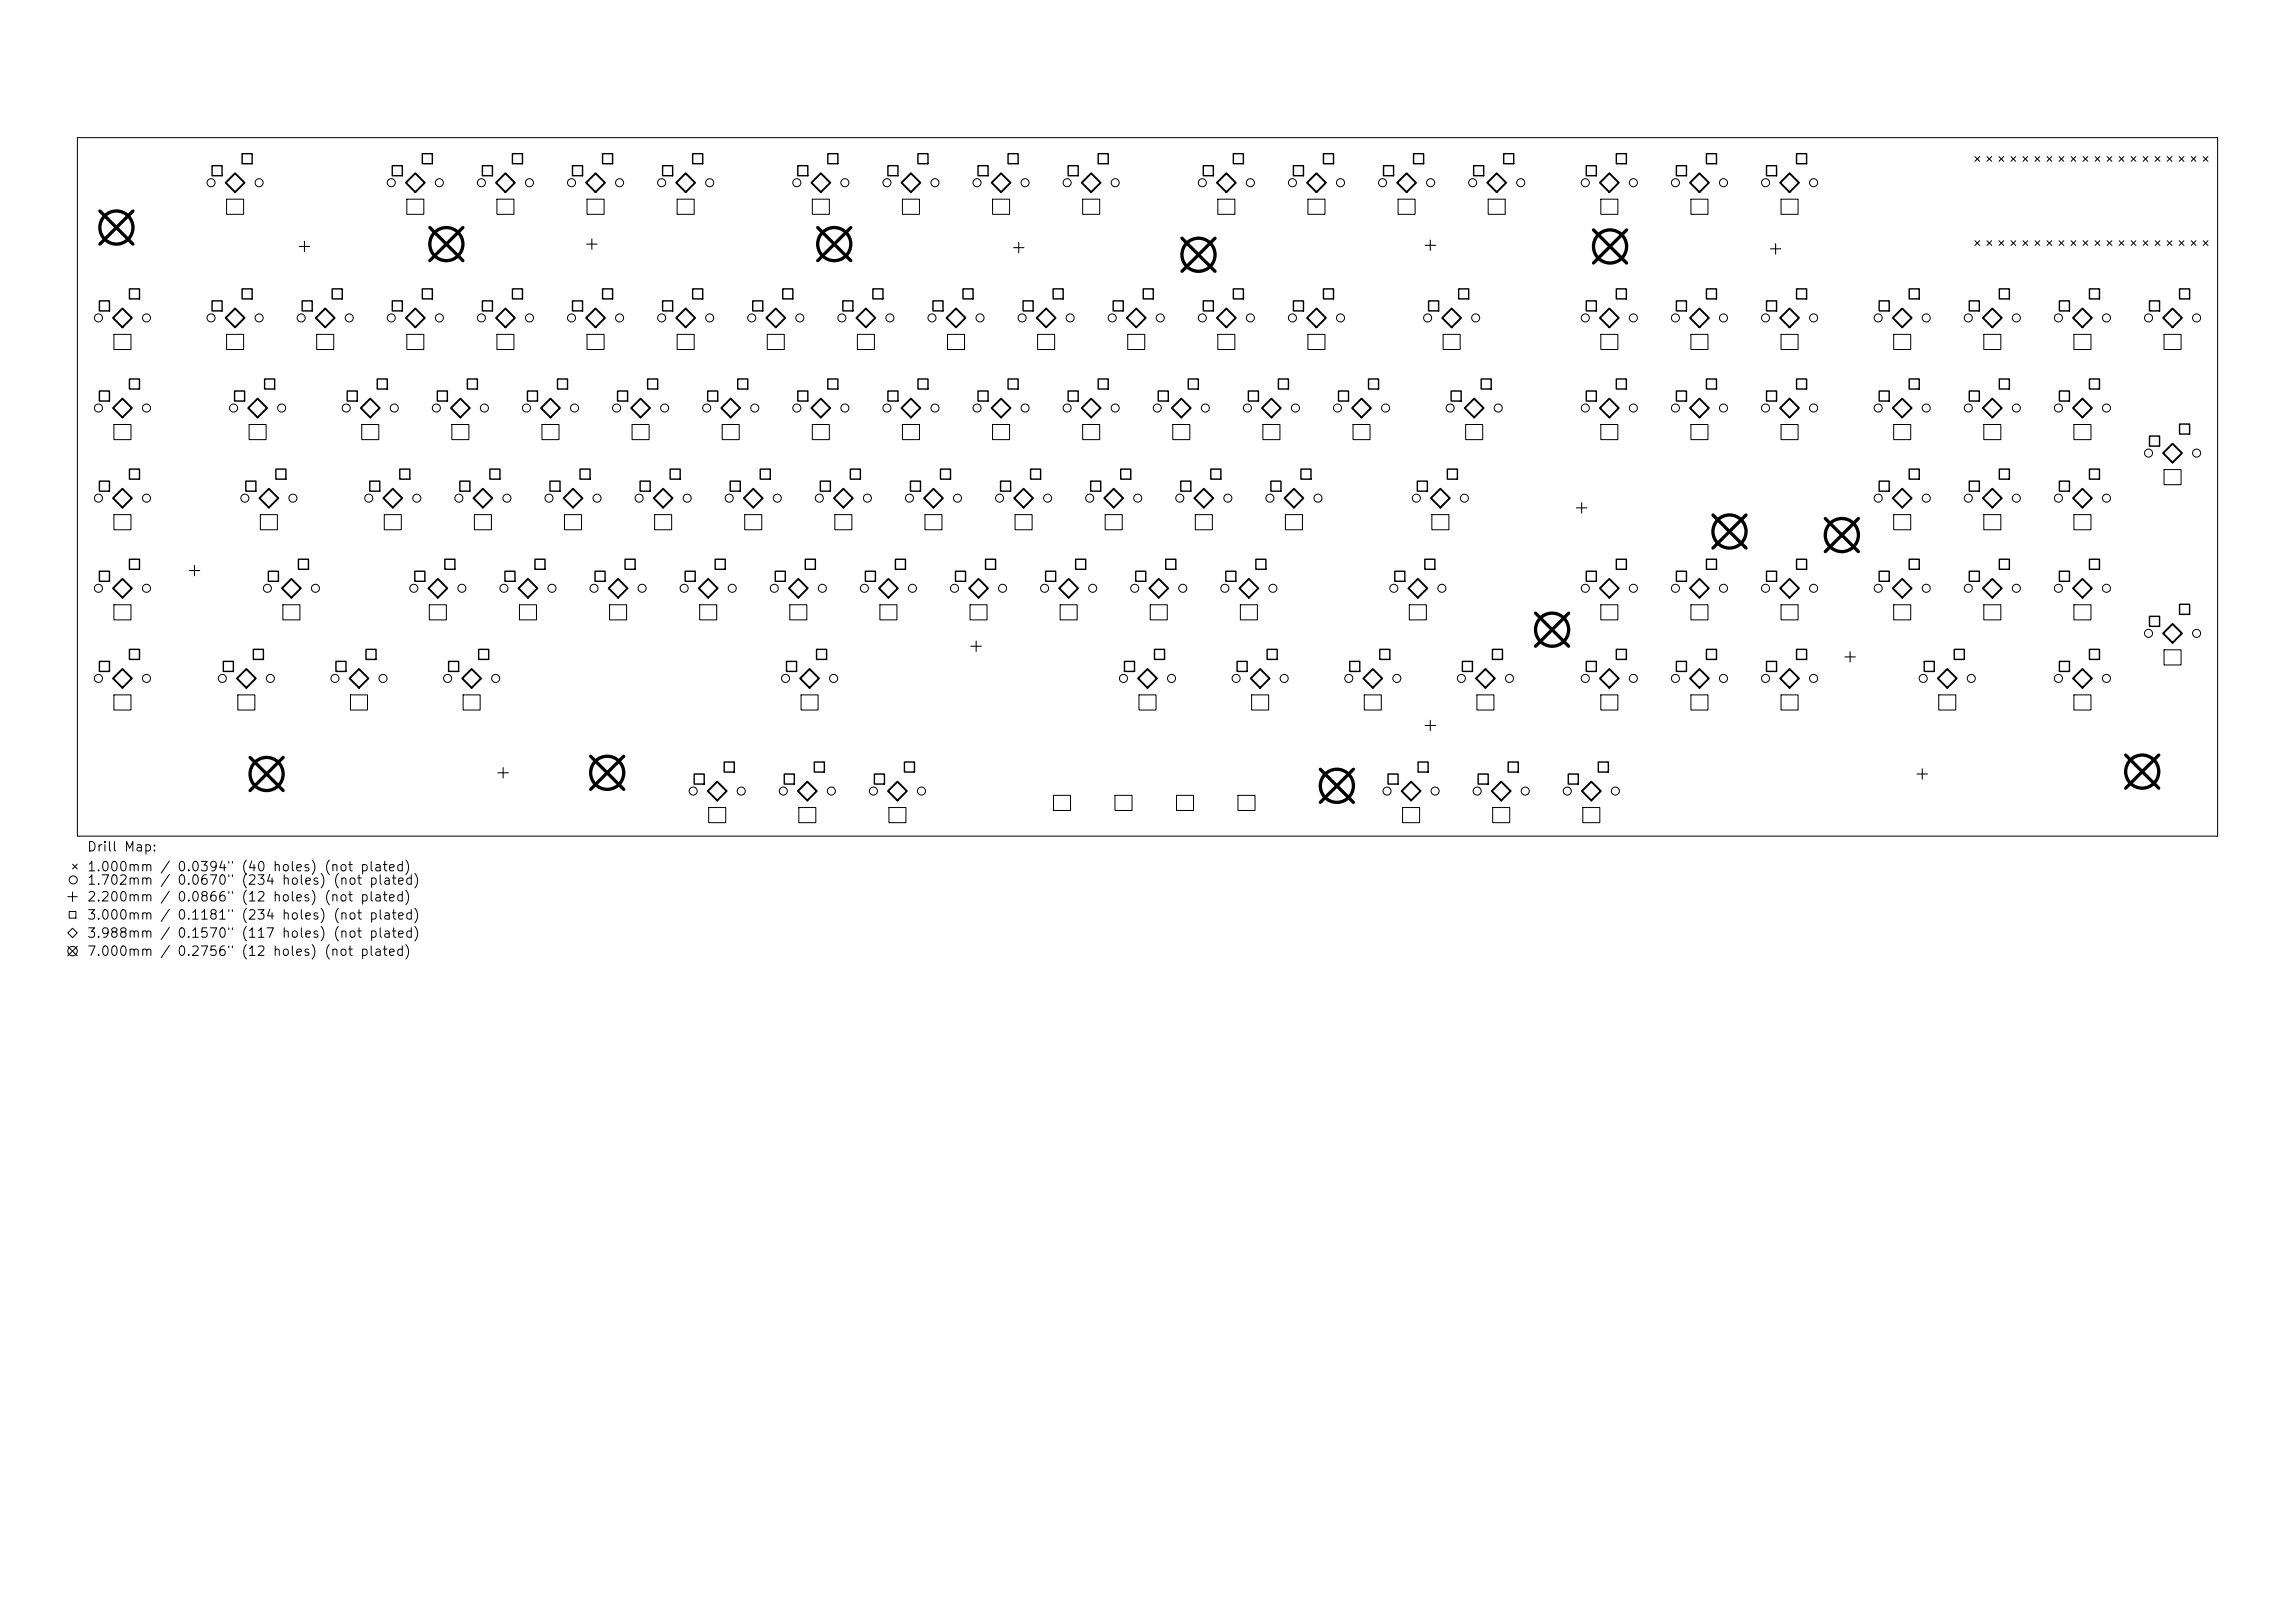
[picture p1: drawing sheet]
<svg xmlns="http://www.w3.org/2000/svg" width="297mm" height="210mm" viewBox="0 0 297 210" stroke-linecap="round" stroke-linejoin="round" font-family="sans-serif">
<defs><g id="words">
<g font-size="1.2">
<text x="11.2" y="110.5">Drill Map:</text>
<text x="11.2" y="113.1">1.000mm / 0.0394&quot; (40 holes) (not plated)</text>
<text x="11.2" y="114.8">1.702mm / 0.0670&quot; (234 holes) (not plated)</text>
<text x="11.2" y="117">2.200mm / 0.0866&quot; (12 holes) (not plated)</text>
<text x="11.2" y="119.3">3.000mm / 0.1181&quot; (234 holes) (not plated)</text>
<text x="11.2" y="121.6">3.988mm / 0.1570&quot; (117 holes) (not plated)</text>
<text x="11.2" y="124">7.000mm / 0.2756&quot; (12 holes) (not plated)</text>
</g>
</g></defs>
<g fill="none" stroke="#000" stroke-width=".13">
<path d="M10 17.8h277v90.4h-277zM29.3 25.8h2.2v1.9h-2.2zM38.7 31.9h1.4M39.4 31.2v1.4M52.6 25.8h2.2v1.9h-2.2zM64.3 25.8h2.2v1.9h-2.2zM75.9 31.6h1.4M76 25.8h2.2v1.9h-2.2zM76.6 30.9v1.4M87.6 25.8h2.2v1.9h-2.2zM105.1 25.8h2.2v1.9h-2.2zM116.8 25.8h2.2v1.9h-2.2z"/>
<path d="M128.4 25.8h2.3v1.9h-2.3zM131.2 32h1.3M131.8 31.4v1.3M140.1 25.8h2.2v1.9h-2.2zM157.6 25.8h2.2v1.9h-2.2zM169.3 25.8h2.2v1.9h-2.2zM180.9 25.8h2.2v1.9h-2.2zM184.4 31.7h1.4M185.1 31.1v1.3M192.6 25.8h2.2v1.9h-2.2zM207.2 25.8h2.2v1.9h-2.2zM218.8 25.8h2.2v1.9h-2.2z"/>
<path d="M229.1 32.2h1.4M229.8 31.5v1.4M230.5 25.8h2.2v1.9h-2.2zM255.6 20.3l.6 .6M255.6 31.1l.6 .7M256.2 20.3l-.6 .6M256.2 31.1l-.6 .7M257.1 20.3l.6 .6M257.1 31.1l.6 .7M257.7 20.3l-.6 .6M257.7 31.1l-.6 .7M258.7 20.3l.6 .6"/>
<path d="M258.7 31.1l.6 .7M259.3 20.3l-.6 .6M259.3 31.1l-.6 .7M260.2 20.3l.7 .6M260.2 31.1l.7 .7M260.9 20.3l-.7 .6M260.9 31.1l-.7 .7M261.8 20.3l.6 .6M261.8 31.1l.6 .7M262.4 20.3l-.6 .6M262.4 31.1l-.6 .7M263.4 20.3l.6 .6"/>
<path d="M263.4 31.1l.6 .7M264 20.3l-.6 .6M264 31.1l-.6 .7M264.9 20.3l.6 .6M264.9 31.1l.6 .7M265.5 20.3l-.6 .6M265.5 31.1l-.6 .7M266.5 20.3l.6 .6M266.5 31.1l.6 .7M267.1 20.3l-.6 .6M267.1 31.1l-.6 .7M268 20.3l.6 .6"/>
<path d="M268 31.1l.6 .7M268.6 20.3l-.6 .6M268.6 31.1l-.6 .7M269.6 20.3l.6 .6M269.6 31.1l.6 .7M270.2 20.3l-.6 .6M270.2 31.1l-.6 .7M271.1 20.3l.6 .6M271.1 31.1l.6 .7M271.7 20.3l-.6 .6M271.7 31.1l-.6 .7M272.7 31.1l.6 .7"/>
<path d="M272.7 20.3l.6 .6M273.3 20.3l-.6 .6M273.3 31.1l-.6 .7M274.2 31.1l.7 .7M274.2 20.3l.7 .6M274.9 20.3l-.7 .6M274.9 31.1l-.7 .7M275.8 31.1l.6 .7M275.8 20.3l.6 .6M276.4 20.3l-.6 .6M276.4 31.1l-.6 .7M277.4 31.1l.6 .7"/>
<path d="M277.4 20.3l.6 .6M278 20.3l-.6 .6M278 31.1l-.6 .7M278.9 31.1l.6 .7M278.9 20.3l.6 .6M279.5 20.3l-.6 .6M279.5 31.1l-.6 .7M280.5 20.3l.6 .6M280.5 31.1l.6 .7M281.1 20.3l-.6 .6M281.1 31.1l-.6 .7M282 20.3l.6 .6"/>
<path d="M282 31.1l.6 .7M282.6 20.3l-.6 .6M282.6 31.1l-.6 .7M283.6 20.3l.6 .6M283.6 31.1l.6 .7M284.2 20.3l-.6 .6M284.2 31.1l-.6 .7M285.1 20.3l.6 .6M285.1 31.1l.6 .7M285.7 20.3l-.6 .6M285.7 31.1l-.6 .7M14.7 43.3h2.2v1.9h-2.2z"/>
<path d="M14.7 54.9h2.2v2h-2.2zM29.3 43.3h2.2v1.9h-2.2zM32.2 54.9h2.2v2h-2.2zM41 43.3h2.2v1.9h-2.2zM46.8 54.9h2.2v2h-2.2zM52.6 43.3h2.2v1.9h-2.2zM58.5 54.9h2.2v2h-2.2zM64.3 43.3h2.2v1.9h-2.2zM70.1 54.9h2.2v2h-2.2zM76 43.3h2.2v1.9h-2.2zM81.8 54.9h2.2v2h-2.2zM87.6 43.3h2.2v1.9h-2.2z"/>
<path d="M93.5 54.9h2.2v2h-2.2zM99.3 43.3h2.2v1.9h-2.2zM105.1 54.9h2.2v2h-2.2zM111 43.3h2.2v1.9h-2.2zM116.8 54.9h2.2v2h-2.2zM122.6 43.3h2.2v1.9h-2.2zM128.4 54.9h2.3v2h-2.3zM134.3 43.3h2.2v1.9h-2.2zM140.1 54.9h2.2v2h-2.2zM145.9 43.3h2.2v1.9h-2.2zM151.8 54.9h2.2v2h-2.2zM157.6 43.3h2.2v1.9h-2.2z"/>
<path d="M163.4 54.9h2.2v2h-2.2zM169.3 43.3h2.2v1.9h-2.2zM175.1 54.9h2.2v2h-2.2zM186.8 43.3h2.2v1.9h-2.2zM189.7 54.9h2.2v2h-2.2zM207.2 43.3h2.2v1.9h-2.2zM207.2 54.9h2.2v2h-2.2zM218.8 54.9h2.2v2h-2.2zM218.8 43.3h2.2v1.9h-2.2zM230.5 54.9h2.2v2h-2.2zM230.5 43.3h2.2v1.9h-2.2zM245.1 54.9h2.2v2h-2.2z"/>
<path d="M245.1 43.3h2.2v1.9h-2.2zM256.7 54.9h2.2v2h-2.2zM256.7 43.3h2.2v1.9h-2.2zM268.4 54.9h2.2v2h-2.2zM268.4 43.3h2.2v1.9h-2.2zM280.1 43.3h2.2v1.9h-2.2zM14.7 78.3h2.2v1.9h-2.2zM14.7 66.6h2.2v1.9h-2.2zM24.5 73.8h1.3M25.2 73.2v1.3M33.7 66.6h2.2v1.9h-2.2zM36.6 78.3h2.2v1.9h-2.2z"/>
<path d="M49.7 66.6h2.2v1.9h-2.2zM55.6 78.3h2.2v1.9h-2.2zM61.4 66.6h2.2v1.9h-2.2zM67.2 78.3h2.2v1.9h-2.2zM73.1 66.6h2.2v1.9h-2.2zM78.9 78.3h2.2v1.9h-2.2zM84.7 66.6h2.2v1.9h-2.2zM90.5 78.3h2.3v1.9h-2.3zM96.4 66.6h2.2v1.9h-2.2zM102.2 78.3h2.2v1.9h-2.2zM108 66.6h2.2v1.9h-2.2zM113.9 78.3h2.2v1.9h-2.2z"/>
<path d="M119.7 66.6h2.2v1.9h-2.2zM125.5 78.3h2.2v1.9h-2.2zM131.4 66.6h2.2v1.9h-2.2zM137.2 78.3h2.2v1.9h-2.2zM143 66.6h2.2v1.9h-2.2zM148.9 78.3h2.2v1.9h-2.2zM154.7 66.6h2.2v1.9h-2.2zM160.5 78.3h2.2v1.9h-2.2zM166.3 66.6h2.3v1.9h-2.3zM182.4 78.3h2.2v1.9h-2.2zM185.3 66.6h2.2v1.9h-2.2zM204 65.7h1.4"/>
<path d="M204.7 65v1.4M207.2 78.3h2.2v1.9h-2.2zM218.8 78.3h2.2v1.9h-2.2zM230.5 78.3h2.2v1.9h-2.2zM245.1 78.3h2.2v1.9h-2.2zM245.1 66.6h2.2v1.9h-2.2zM256.7 66.6h2.2v1.9h-2.2zM256.7 78.3h2.2v1.9h-2.2zM268.4 66.6h2.2v1.9h-2.2zM268.4 78.3h2.2v1.9h-2.2zM280.1 60.8h2.2v1.9h-2.2zM14.7 89.9h2.2v2h-2.2z"/>
<path d="M30.8 89.9h2.2v2h-2.2zM45.4 89.9h2.2v2h-2.2zM59.9 89.9h2.2v2h-2.2zM64.4 100h1.4M65.1 99.3v1.4M103.7 89.9h2.2v2h-2.2zM125.7 83.6h1.3M126.3 82.9v1.4M147.4 89.9h2.2v2h-2.2zM162 89.9h2.2v2h-2.2zM176.6 89.9h2.2v2h-2.2zM184.4 93.9h1.4"/>
<path d="M185.1 93.2v1.3M191.1 89.9h2.2v2h-2.2zM207.2 89.9h2.2v2h-2.2zM218.8 89.9h2.2v2h-2.2zM230.5 89.9h2.2v2h-2.2zM238.8 85h1.3M239.4 84.3v1.4M248.8 99.5v1.3M250.9 89.9h2.2v2h-2.2zM268.4 89.9h2.2v2h-2.2zM280.1 84.1h2.2v1.9h-2.2zM8.8 116h1.2"/>
<path d="M9 117.9h.8v.9h-.8zM9.4 111.8l.6 .6M9.4 115.4v1.2M10 111.8l-.6 .6M91.7 104.5h2.2v2h-2.2zM103.4 104.5h2.2v2h-2.2zM115 104.5h2.2v2h-2.2zM136.3 102.9h2.2v2h-2.2zM144.3 102.9h2.2v2h-2.2zM152.3 102.9h2.2v2h-2.2zM160.2 102.9h2.2v2h-2.2zM181.5 104.5h2.2v2h-2.2z"/>
<path d="M193.2 104.5h2.2v2h-2.2zM204.8 104.5h2.2v2h-2.2zM248.1 100.1h1.3M8.8 120.7l.6-.6 .6 .6-.6 .6zM8.8 122.5l1.2 1.2M10 122.5l-1.2 1.2"/>
<circle cx="27.3" cy="23.6" r=".52"/>
<circle cx="33.5" cy="23.6" r=".52"/>
<circle cx="50.6" cy="23.6" r=".52"/>
<circle cx="56.9" cy="23.6" r=".52"/>
<circle cx="62.3" cy="23.6" r=".52"/>
<circle cx="68.5" cy="23.6" r=".52"/>
<circle cx="74" cy="23.6" r=".52"/>
<circle cx="80.2" cy="23.6" r=".52"/>
<circle cx="85.6" cy="23.6" r=".52"/>
<circle cx="91.8" cy="23.6" r=".52"/>
<circle cx="103.1" cy="23.6" r=".52"/>
<circle cx="109.3" cy="23.6" r=".52"/>
<circle cx="114.8" cy="23.6" r=".52"/>
<circle cx="121" cy="23.6" r=".52"/>
<circle cx="126.4" cy="23.6" r=".52"/>
<circle cx="132.7" cy="23.6" r=".52"/>
<circle cx="138.1" cy="23.6" r=".52"/>
<circle cx="144.3" cy="23.6" r=".52"/>
<circle cx="155.6" cy="23.6" r=".52"/>
<circle cx="161.8" cy="23.6" r=".52"/>
<circle cx="167.3" cy="23.6" r=".52"/>
<circle cx="173.5" cy="23.6" r=".52"/>
<circle cx="178.9" cy="23.6" r=".52"/>
<circle cx="185.1" cy="23.6" r=".52"/>
<circle cx="190.6" cy="23.6" r=".52"/>
<circle cx="196.8" cy="23.6" r=".52"/>
<circle cx="205.2" cy="23.6" r=".52"/>
<circle cx="211.4" cy="23.6" r=".52"/>
<circle cx="216.8" cy="23.6" r=".52"/>
<circle cx="223" cy="23.6" r=".52"/>
<circle cx="228.5" cy="23.6" r=".52"/>
<circle cx="234.7" cy="23.6" r=".52"/>
<circle cx="12.7" cy="41.1" r=".52"/>
<circle cx="12.7" cy="52.8" r=".52"/>
<circle cx="19" cy="41.1" r=".52"/>
<circle cx="19" cy="52.8" r=".52"/>
<circle cx="27.3" cy="41.1" r=".52"/>
<circle cx="30.2" cy="52.8" r=".52"/>
<circle cx="33.5" cy="41.1" r=".52"/>
<circle cx="36.4" cy="52.8" r=".52"/>
<circle cx="39" cy="41.1" r=".52"/>
<circle cx="44.8" cy="52.8" r=".52"/>
<circle cx="45.2" cy="41.1" r=".52"/>
<circle cx="50.6" cy="41.1" r=".52"/>
<circle cx="51" cy="52.8" r=".52"/>
<circle cx="56.5" cy="52.8" r=".52"/>
<circle cx="56.9" cy="41.1" r=".52"/>
<circle cx="62.3" cy="41.1" r=".52"/>
<circle cx="62.7" cy="52.8" r=".52"/>
<circle cx="68.1" cy="52.8" r=".52"/>
<circle cx="68.5" cy="41.1" r=".52"/>
<circle cx="74" cy="41.1" r=".52"/>
<circle cx="74.4" cy="52.8" r=".52"/>
<circle cx="79.8" cy="52.8" r=".52"/>
<circle cx="80.2" cy="41.1" r=".52"/>
<circle cx="85.6" cy="41.1" r=".52"/>
<circle cx="86" cy="52.8" r=".52"/>
<circle cx="91.5" cy="52.8" r=".52"/>
<circle cx="91.8" cy="41.1" r=".52"/>
<circle cx="97.3" cy="41.1" r=".52"/>
<circle cx="97.7" cy="52.8" r=".52"/>
<circle cx="103.1" cy="52.8" r=".52"/>
<circle cx="103.5" cy="41.1" r=".52"/>
<circle cx="108.9" cy="41.1" r=".52"/>
<circle cx="109.3" cy="52.8" r=".52"/>
<circle cx="114.8" cy="52.8" r=".52"/>
<circle cx="115.2" cy="41.1" r=".52"/>
<circle cx="120.6" cy="41.1" r=".52"/>
<circle cx="121" cy="52.8" r=".52"/>
<circle cx="126.4" cy="52.8" r=".52"/>
<circle cx="126.8" cy="41.1" r=".52"/>
<circle cx="132.3" cy="41.1" r=".52"/>
<circle cx="132.7" cy="52.8" r=".52"/>
<circle cx="138.1" cy="52.8" r=".52"/>
<circle cx="138.5" cy="41.1" r=".52"/>
<circle cx="143.9" cy="41.1" r=".52"/>
<circle cx="144.3" cy="52.8" r=".52"/>
<circle cx="149.8" cy="52.8" r=".52"/>
<circle cx="150.2" cy="41.1" r=".52"/>
<circle cx="155.6" cy="41.1" r=".52"/>
<circle cx="156" cy="52.8" r=".52"/>
<circle cx="161.4" cy="52.8" r=".52"/>
<circle cx="161.8" cy="41.1" r=".52"/>
<circle cx="167.3" cy="41.1" r=".52"/>
<circle cx="167.6" cy="52.8" r=".52"/>
<circle cx="173.1" cy="52.8" r=".52"/>
<circle cx="173.5" cy="41.1" r=".52"/>
<circle cx="179.3" cy="52.8" r=".52"/>
<circle cx="184.8" cy="41.1" r=".52"/>
<circle cx="187.7" cy="52.8" r=".52"/>
<circle cx="191" cy="41.1" r=".52"/>
<circle cx="193.9" cy="52.8" r=".52"/>
<circle cx="205.2" cy="41.1" r=".52"/>
<circle cx="205.2" cy="52.8" r=".52"/>
<circle cx="211.4" cy="41.1" r=".52"/>
<circle cx="211.4" cy="52.8" r=".52"/>
<circle cx="216.8" cy="41.1" r=".52"/>
<circle cx="216.8" cy="52.8" r=".52"/>
<circle cx="223" cy="41.1" r=".52"/>
<circle cx="223" cy="52.8" r=".52"/>
<circle cx="228.5" cy="41.1" r=".52"/>
<circle cx="228.5" cy="52.8" r=".52"/>
<circle cx="234.7" cy="41.1" r=".52"/>
<circle cx="234.7" cy="52.8" r=".52"/>
<circle cx="243.1" cy="41.1" r=".52"/>
<circle cx="243.1" cy="52.8" r=".52"/>
<circle cx="249.3" cy="41.1" r=".52"/>
<circle cx="249.3" cy="52.8" r=".52"/>
<circle cx="254.7" cy="41.1" r=".52"/>
<circle cx="254.7" cy="52.8" r=".52"/>
<circle cx="260.9" cy="41.1" r=".52"/>
<circle cx="260.9" cy="52.8" r=".52"/>
<circle cx="266.4" cy="41.1" r=".52"/>
<circle cx="266.4" cy="52.8" r=".52"/>
<circle cx="272.6" cy="41.1" r=".52"/>
<circle cx="272.6" cy="52.8" r=".52"/>
<circle cx="278" cy="41.1" r=".52"/>
<circle cx="278" cy="58.6" r=".52"/>
<circle cx="284.3" cy="41.1" r=".52"/>
<circle cx="284.3" cy="58.6" r=".52"/>
<circle cx="12.7" cy="76.1" r=".52"/>
<circle cx="12.7" cy="64.5" r=".52"/>
<circle cx="19" cy="76.1" r=".52"/>
<circle cx="19" cy="64.5" r=".52"/>
<circle cx="31.7" cy="64.5" r=".52"/>
<circle cx="34.6" cy="76.1" r=".52"/>
<circle cx="37.9" cy="64.5" r=".52"/>
<circle cx="40.8" cy="76.1" r=".52"/>
<circle cx="47.7" cy="64.5" r=".52"/>
<circle cx="53.6" cy="76.1" r=".52"/>
<circle cx="53.9" cy="64.5" r=".52"/>
<circle cx="59.4" cy="64.5" r=".52"/>
<circle cx="59.8" cy="76.1" r=".52"/>
<circle cx="65.2" cy="76.1" r=".52"/>
<circle cx="65.6" cy="64.5" r=".52"/>
<circle cx="71" cy="64.5" r=".52"/>
<circle cx="71.4" cy="76.1" r=".52"/>
<circle cx="76.9" cy="76.1" r=".52"/>
<circle cx="77.3" cy="64.5" r=".52"/>
<circle cx="82.7" cy="64.5" r=".52"/>
<circle cx="83.1" cy="76.1" r=".52"/>
<circle cx="88.5" cy="76.1" r=".52"/>
<circle cx="88.9" cy="64.5" r=".52"/>
<circle cx="94.4" cy="64.5" r=".52"/>
<circle cx="94.8" cy="76.1" r=".52"/>
<circle cx="100.2" cy="76.1" r=".52"/>
<circle cx="100.6" cy="64.5" r=".52"/>
<circle cx="106" cy="64.5" r=".52"/>
<circle cx="106.4" cy="76.1" r=".52"/>
<circle cx="111.9" cy="76.1" r=".52"/>
<circle cx="112.3" cy="64.5" r=".52"/>
<circle cx="117.7" cy="64.5" r=".52"/>
<circle cx="118.1" cy="76.1" r=".52"/>
<circle cx="123.5" cy="76.1" r=".52"/>
<circle cx="123.9" cy="64.5" r=".52"/>
<circle cx="129.4" cy="64.5" r=".52"/>
<circle cx="129.7" cy="76.1" r=".52"/>
<circle cx="135.2" cy="76.1" r=".52"/>
<circle cx="135.6" cy="64.5" r=".52"/>
<circle cx="141" cy="64.5" r=".52"/>
<circle cx="141.4" cy="76.1" r=".52"/>
<circle cx="146.8" cy="76.1" r=".52"/>
<circle cx="147.2" cy="64.5" r=".52"/>
<circle cx="152.7" cy="64.5" r=".52"/>
<circle cx="153.1" cy="76.1" r=".52"/>
<circle cx="158.5" cy="76.1" r=".52"/>
<circle cx="158.9" cy="64.5" r=".52"/>
<circle cx="164.3" cy="64.5" r=".52"/>
<circle cx="164.7" cy="76.1" r=".52"/>
<circle cx="170.6" cy="64.5" r=".52"/>
<circle cx="180.4" cy="76.1" r=".52"/>
<circle cx="183.3" cy="64.5" r=".52"/>
<circle cx="186.6" cy="76.1" r=".52"/>
<circle cx="189.5" cy="64.5" r=".52"/>
<circle cx="205.2" cy="76.1" r=".52"/>
<circle cx="211.4" cy="76.1" r=".52"/>
<circle cx="216.8" cy="76.1" r=".52"/>
<circle cx="223" cy="76.1" r=".52"/>
<circle cx="228.5" cy="76.1" r=".52"/>
<circle cx="234.7" cy="76.1" r=".52"/>
<circle cx="243.1" cy="76.1" r=".52"/>
<circle cx="243.1" cy="64.5" r=".52"/>
<circle cx="249.3" cy="76.1" r=".52"/>
<circle cx="249.3" cy="64.5" r=".52"/>
<circle cx="254.7" cy="76.1" r=".52"/>
<circle cx="254.7" cy="64.5" r=".52"/>
<circle cx="260.9" cy="76.1" r=".52"/>
<circle cx="260.9" cy="64.5" r=".52"/>
<circle cx="266.4" cy="76.1" r=".52"/>
<circle cx="266.4" cy="64.5" r=".52"/>
<circle cx="272.6" cy="76.1" r=".52"/>
<circle cx="272.6" cy="64.5" r=".52"/>
<circle cx="12.7" cy="87.8" r=".52"/>
<circle cx="19" cy="87.8" r=".52"/>
<circle cx="28.8" cy="87.8" r=".52"/>
<circle cx="35" cy="87.8" r=".52"/>
<circle cx="43.3" cy="87.8" r=".52"/>
<circle cx="49.6" cy="87.8" r=".52"/>
<circle cx="57.9" cy="87.8" r=".52"/>
<circle cx="64.1" cy="87.8" r=".52"/>
<circle cx="101.7" cy="87.8" r=".52"/>
<circle cx="107.9" cy="87.8" r=".52"/>
<circle cx="145.4" cy="87.8" r=".52"/>
<circle cx="151.6" cy="87.8" r=".52"/>
<circle cx="160" cy="87.8" r=".52"/>
<circle cx="166.2" cy="87.8" r=".52"/>
<circle cx="174.5" cy="87.8" r=".52"/>
<circle cx="180.8" cy="87.8" r=".52"/>
<circle cx="189.1" cy="87.8" r=".52"/>
<circle cx="195.3" cy="87.8" r=".52"/>
<circle cx="205.2" cy="87.8" r=".52"/>
<circle cx="211.4" cy="87.8" r=".52"/>
<circle cx="216.8" cy="87.8" r=".52"/>
<circle cx="223" cy="87.8" r=".52"/>
<circle cx="228.5" cy="87.8" r=".52"/>
<circle cx="234.7" cy="87.8" r=".52"/>
<circle cx="248.9" cy="87.8" r=".52"/>
<circle cx="255.1" cy="87.8" r=".52"/>
<circle cx="266.4" cy="87.8" r=".52"/>
<circle cx="272.6" cy="87.8" r=".52"/>
<circle cx="278" cy="82" r=".52"/>
<circle cx="284.3" cy="82" r=".52"/>
<circle cx="9.5" cy="113.9" r=".52"/>
<circle cx="89.7" cy="102.4" r=".52"/>
<circle cx="95.9" cy="102.4" r=".52"/>
<circle cx="101.4" cy="102.4" r=".52"/>
<circle cx="107.6" cy="102.4" r=".52"/>
<circle cx="113" cy="102.4" r=".52"/>
<circle cx="119.2" cy="102.4" r=".52"/>
<circle cx="179.5" cy="102.4" r=".52"/>
<circle cx="185.7" cy="102.4" r=".52"/>
<circle cx="191.2" cy="102.4" r=".52"/>
<circle cx="197.4" cy="102.4" r=".52"/>
<circle cx="202.8" cy="102.4" r=".52"/>
<circle cx="209" cy="102.4" r=".52"/>
<circle cx="9.4" cy="123.1" r=".61"/>
</g>
<g fill="none" stroke="#000" stroke-width=".18">
<path d="M31.3 19.9h1.3v1.3h-1.3zM54.7 19.9h1.3v1.3h-1.3zM66.3 19.9h1.3v1.3h-1.3zM78 19.9h1.3v1.3h-1.3zM89.6 19.9h1.3v1.3h-1.3zM107.1 19.9h1.3v1.3h-1.3zM118.8 19.9h1.3v1.3h-1.3zM130.5 19.9h1.3v1.3h-1.3zM142.1 19.9h1.3v1.3h-1.3zM159.6 19.9h1.3v1.3h-1.3zM171.3 19.9h1.3v1.3h-1.3zM182.9 19.9h1.3v1.3h-1.3z"/>
<path d="M194.6 19.9h1.3v1.3h-1.3zM209.2 19.9h1.3v1.3h-1.3zM220.8 19.9h1.3v1.3h-1.3zM232.5 19.9h1.3v1.3h-1.3zM12.9 38.9h1.3v1.3h-1.3zM16.8 37.4h1.3v1.3h-1.3zM27.4 21.4h1.3v1.3h-1.3zM27.4 38.9h1.3v1.3h-1.3zM31.3 37.4h1.3v1.3h-1.3zM39.1 38.9h1.3v1.3h-1.3zM43 37.4h1.3v1.3h-1.3zM50.8 21.4h1.3v1.3h-1.3z"/>
<path d="M50.8 38.9h1.3v1.3h-1.3zM54.7 37.4h1.3v1.3h-1.3zM62.4 21.4h1.3v1.3h-1.3zM62.4 38.9h1.3v1.3h-1.3zM66.3 37.4h1.3v1.3h-1.3zM74.1 21.4h1.3v1.3h-1.3zM74.1 38.9h1.3v1.3h-1.3zM78 37.4h1.3v1.3h-1.3zM85.8 21.4h1.3v1.3h-1.3zM85.8 38.9h1.3v1.3h-1.3zM89.6 37.4h1.3v1.3h-1.3zM97.4 38.9h1.3v1.3h-1.3z"/>
<path d="M101.3 37.4h1.3v1.3h-1.3zM103.2 21.4h1.3v1.3h-1.3zM109.1 38.9h1.3v1.3h-1.3zM113 37.4h1.3v1.3h-1.3zM114.9 21.4h1.3v1.3h-1.3zM120.7 38.9h1.3v1.3h-1.3zM124.6 37.4h1.3v1.3h-1.3zM126.6 21.4h1.3v1.3h-1.3zM132.4 38.9h1.3v1.3h-1.3zM136.3 37.4h1.3v1.3h-1.3zM138.2 21.4h1.3v1.3h-1.3zM144.1 38.9h1.3v1.3h-1.3z"/>
<path d="M147.9 37.4h1.3v1.3h-1.3zM155.7 21.4h1.3v1.3h-1.3zM155.7 38.9h1.3v1.3h-1.3zM159.6 37.4h1.3v1.3h-1.3zM167.4 21.4h1.3v1.3h-1.3zM167.4 38.9h1.3v1.3h-1.3zM171.3 37.4h1.3v1.3h-1.3zM179 21.4h1.3v1.3h-1.3zM184.9 38.9h1.3v1.3h-1.3zM188.8 37.4h1.3v1.3h-1.3zM190.7 21.4h1.3v1.3h-1.3zM205.3 21.4h1.3v1.3h-1.3z"/>
<path d="M205.3 38.9h1.3v1.3h-1.3zM209.2 37.4h1.3v1.3h-1.3zM216.9 21.4h1.3v1.3h-1.3zM216.9 38.9h1.3v1.3h-1.3zM220.8 37.4h1.3v1.3h-1.3zM228.6 21.4h1.3v1.3h-1.3zM228.6 38.9h1.3v1.3h-1.3zM232.5 37.4h1.3v1.3h-1.3zM243.2 38.9h1.3v1.3h-1.3zM247.1 37.4h1.3v1.3h-1.3zM254.9 38.9h1.2v1.3h-1.2zM258.7 37.4h1.3v1.3h-1.3z"/>
<path d="M266.5 38.9h1.3v1.3h-1.3zM270.4 37.4h1.3v1.3h-1.3zM278.2 38.9h1.3v1.3h-1.3zM282.1 37.4h1.3v1.3h-1.3zM12.9 50.6h1.3v1.3h-1.3zM16.8 49h1.3v1.3h-1.3zM30.4 50.6h1.3v1.3h-1.3zM34.2 49h1.3v1.3h-1.3zM44.9 50.6h1.3v1.3h-1.3zM48.8 49h1.3v1.3h-1.3zM56.6 50.6h1.3v1.3h-1.3zM60.5 49h1.3v1.3h-1.3z"/>
<path d="M68.3 50.6h1.3v1.3h-1.3zM72.1 49h1.3v1.3h-1.3zM79.9 50.6h1.3v1.3h-1.3zM83.8 49h1.3v1.3h-1.3zM91.6 50.6h1.3v1.3h-1.3zM95.5 49h1.3v1.3h-1.3zM103.2 50.6h1.3v1.3h-1.3zM107.1 49h1.3v1.3h-1.3zM114.9 50.6h1.3v1.3h-1.3zM118.8 49h1.3v1.3h-1.3zM126.6 50.6h1.3v1.3h-1.3zM130.5 49h1.3v1.3h-1.3z"/>
<path d="M138.2 50.6h1.3v1.3h-1.3zM142.1 49h1.3v1.3h-1.3zM149.9 50.6h1.3v1.3h-1.3zM153.8 49h1.3v1.3h-1.3zM161.6 50.6h1.3v1.3h-1.3zM165.4 49h1.3v1.3h-1.3zM173.2 50.6h1.3v1.3h-1.3zM177.1 49h1.3v1.3h-1.3zM187.8 50.6h1.3v1.3h-1.3zM191.7 49h1.3v1.3h-1.3zM205.3 50.6h1.3v1.3h-1.3zM209.2 49h1.3v1.3h-1.3z"/>
<path d="M216.9 50.6h1.3v1.3h-1.3zM220.8 49h1.3v1.3h-1.3zM228.6 50.6h1.3v1.3h-1.3zM232.5 49h1.3v1.3h-1.3zM243.2 50.6h1.3v1.3h-1.3zM247.1 49h1.3v1.3h-1.3zM254.9 50.6h1.2v1.3h-1.2zM258.7 49h1.3v1.3h-1.3zM266.5 50.6h1.3v1.3h-1.3zM270.4 49h1.3v1.3h-1.3zM278.2 56.4h1.3v1.3h-1.3zM282.1 54.9h1.3v1.3h-1.3z"/>
<path d="M12.9 62.3h1.3v1.3h-1.3zM12.9 73.9h1.3v1.3h-1.3zM16.8 60.7h1.3v1.3h-1.3zM16.8 72.4h1.3v1.3h-1.3zM31.8 62.3h1.3v1.3h-1.3zM34.7 73.9h1.3v1.3h-1.3zM35.7 60.7h1.3v1.3h-1.3zM38.6 72.4h1.3v1.3h-1.3zM47.9 62.3h1.2v1.3h-1.2zM51.7 60.7h1.3v1.3h-1.3zM53.7 73.9h1.3v1.3h-1.3zM57.6 72.4h1.3v1.3h-1.3z"/>
<path d="M59.5 62.3h1.3v1.3h-1.3zM63.4 60.7h1.3v1.3h-1.3zM65.3 73.9h1.3v1.3h-1.3zM69.2 72.4h1.3v1.3h-1.3zM71.2 62.3h1.3v1.3h-1.3zM75.1 60.7h1.3v1.3h-1.3zM77 73.9h1.3v1.3h-1.3zM80.9 72.4h1.3v1.3h-1.3zM82.8 62.3h1.3v1.3h-1.3zM86.7 60.7h1.3v1.3h-1.3zM88.7 73.9h1.3v1.3h-1.3zM92.6 72.4h1.3v1.3h-1.3z"/>
<path d="M94.5 62.3h1.3v1.3h-1.3zM98.4 60.7h1.3v1.3h-1.3zM100.3 73.9h1.3v1.3h-1.3zM104.2 72.4h1.3v1.3h-1.3zM106.2 62.3h1.3v1.3h-1.3zM110 60.7h1.3v1.3h-1.3zM112 73.9h1.3v1.3h-1.3zM115.9 72.4h1.3v1.3h-1.3zM117.8 62.3h1.3v1.3h-1.3zM121.7 60.7h1.3v1.3h-1.3zM123.7 73.9h1.3v1.3h-1.3zM127.5 72.4h1.3v1.3h-1.3z"/>
<path d="M129.5 62.3h1.3v1.3h-1.3zM133.4 60.7h1.3v1.3h-1.3zM135.3 73.9h1.3v1.3h-1.3zM139.2 72.4h1.3v1.3h-1.3zM141.1 62.3h1.3v1.3h-1.3zM145 60.7h1.3v1.3h-1.3zM147 73.9h1.3v1.3h-1.3zM150.9 72.4h1.3v1.3h-1.3zM152.8 62.3h1.3v1.3h-1.3zM156.7 60.7h1.3v1.3h-1.3zM158.6 73.9h1.3v1.3h-1.3zM162.5 72.4h1.3v1.3h-1.3z"/>
<path d="M164.5 62.3h1.3v1.3h-1.3zM168.4 60.7h1.3v1.3h-1.3zM180.5 73.9h1.3v1.3h-1.3zM183.4 62.3h1.3v1.3h-1.3zM184.4 72.4h1.3v1.3h-1.3zM187.3 60.7h1.3v1.3h-1.3zM205.3 73.9h1.3v1.3h-1.3zM209.2 72.4h1.3v1.3h-1.3zM216.9 73.9h1.3v1.3h-1.3zM220.8 72.4h1.3v1.3h-1.3zM228.6 73.9h1.3v1.3h-1.3zM232.5 72.4h1.3v1.3h-1.3z"/>
<path d="M243.2 62.3h1.3v1.3h-1.3zM243.2 73.9h1.3v1.3h-1.3zM247.1 60.7h1.3v1.3h-1.3zM247.1 72.4h1.3v1.3h-1.3zM254.9 62.3h1.2v1.3h-1.2zM254.9 73.9h1.2v1.3h-1.2zM258.7 60.7h1.3v1.3h-1.3zM258.7 72.4h1.3v1.3h-1.3zM266.5 62.3h1.3v1.3h-1.3zM266.5 73.9h1.3v1.3h-1.3zM270.4 60.7h1.3v1.3h-1.3zM270.4 72.4h1.3v1.3h-1.3z"/>
<path d="M278.2 79.7h1.3v1.3h-1.3zM282.1 78.2h1.3v1.3h-1.3zM12.9 85.6h1.3v1.3h-1.3zM16.8 84h1.3v1.3h-1.3zM28.9 85.6h1.3v1.3h-1.3zM32.8 84h1.3v1.3h-1.3zM43.5 85.6h1.3v1.3h-1.3zM47.4 84h1.3v1.3h-1.3zM58.1 85.6h1.3v1.3h-1.3zM61.9 84h1.3v1.3h-1.3zM93.7 98.6h1.3v1.3h-1.3zM101.8 85.6h1.3v1.3h-1.3z"/>
<path d="M105.4 98.6h1.3v1.3h-1.3zM105.7 84h1.3v1.3h-1.3zM117 98.6h1.3v1.3h-1.3zM145.5 85.6h1.3v1.3h-1.3zM149.4 84h1.3v1.3h-1.3zM160.1 85.6h1.3v1.3h-1.3zM164 84h1.3v1.3h-1.3zM174.7 85.6h1.3v1.3h-1.3zM178.6 84h1.3v1.3h-1.3zM183.5 98.6h1.3v1.3h-1.3zM189.3 85.6h1.3v1.3h-1.3zM193.1 84h1.3v1.3h-1.3z"/>
<path d="M195.2 98.6h1.3v1.3h-1.3zM205.3 85.6h1.3v1.3h-1.3zM206.8 98.6h1.3v1.3h-1.3zM209.2 84h1.3v1.3h-1.3zM216.9 85.6h1.3v1.3h-1.3zM220.8 84h1.3v1.3h-1.3zM228.6 85.6h1.3v1.3h-1.3zM232.5 84h1.3v1.3h-1.3zM249 85.6h1.3v1.3h-1.3zM252.9 84h1.3v1.3h-1.3zM266.5 85.6h1.3v1.3h-1.3zM270.4 84h1.3v1.3h-1.3z"/>
<path d="M89.8 100.2h1.3v1.3h-1.3zM101.5 100.2h1.3v1.3h-1.3zM113.2 100.2h1.3v1.3h-1.3zM179.6 100.2h1.3v1.3h-1.3zM191.3 100.2h1.3v1.3h-1.3zM203 100.2h1.3v1.3h-1.3z"/>
</g>
<g fill="none" stroke="#000" stroke-width=".24">
<path d="M29.2 23.6l1.2-1.2 1.2 1.2-1.2 1.3zM52.5 23.6l1.2-1.2 1.3 1.2-1.3 1.3zM64.2 23.6l1.2-1.2 1.2 1.2-1.2 1.3zM75.9 23.6l1.2-1.2 1.2 1.2-1.2 1.3zM87.5 23.6l1.2-1.2 1.3 1.2-1.3 1.3zM105 23.6l1.2-1.2 1.2 1.2-1.2 1.3zM116.7 23.6l1.2-1.2 1.2 1.2-1.2 1.3zM128.3 23.6l1.3-1.2 1.2 1.2-1.2 1.3zM140 23.6l1.2-1.2 1.2 1.2-1.2 1.3zM157.5 23.6l1.2-1.2 1.2 1.2-1.2 1.3zM169.1 23.6l1.3-1.2 1.2 1.2-1.2 1.3zM180.8 23.6l1.2-1.2 1.2 1.2-1.2 1.3z"/>
<path d="M192.5 23.6l1.2-1.2 1.2 1.2-1.2 1.3zM207 23.6l1.3-1.2 1.2 1.2-1.2 1.3zM218.7 23.6l1.2-1.2 1.3 1.2-1.3 1.3zM230.4 23.6l1.2-1.2 1.2 1.2-1.2 1.3zM257.8 39.9l1.3 1.2-1.3 1.3-1.2-1.3zM14.6 41.1l1.2-1.2 1.3 1.2-1.3 1.3zM14.6 52.8l1.2-1.2 1.3 1.2-1.3 1.2zM29.2 41.1l1.2-1.2 1.2 1.2-1.2 1.3zM32.1 52.8l1.2-1.2 1.3 1.2-1.3 1.2zM40.9 41.1l1.2-1.2 1.2 1.2-1.2 1.3zM46.7 52.8l1.2-1.2 1.2 1.2-1.2 1.2zM52.5 41.1l1.2-1.2 1.3 1.2-1.3 1.3z"/>
<path d="M58.4 52.8l1.2-1.2 1.2 1.2-1.2 1.2zM64.2 41.1l1.2-1.2 1.2 1.2-1.2 1.3zM70 52.8l1.2-1.2 1.3 1.2-1.3 1.2zM75.9 41.1l1.2-1.2 1.2 1.2-1.2 1.3zM81.7 52.8l1.2-1.2 1.2 1.2-1.2 1.2zM87.5 41.1l1.2-1.2 1.3 1.2-1.3 1.3zM93.3 52.8l1.3-1.2 1.2 1.2-1.2 1.2zM99.2 41.1l1.2-1.2 1.2 1.2-1.2 1.3zM105 52.8l1.2-1.2 1.2 1.2-1.2 1.2zM110.8 41.1l1.3-1.2 1.2 1.2-1.2 1.3zM116.7 52.8l1.2-1.2 1.2 1.2-1.2 1.2zM122.5 41.1l1.2-1.2 1.2 1.2-1.2 1.3z"/>
<path d="M128.3 52.8l1.3-1.2 1.2 1.2-1.2 1.2zM134.2 41.1l1.2-1.2 1.2 1.2-1.2 1.3zM140 52.8l1.2-1.2 1.2 1.2-1.2 1.2zM145.8 41.1l1.2-1.2 1.3 1.2-1.3 1.3zM151.7 52.8l1.2-1.2 1.2 1.2-1.2 1.2zM157.5 41.1l1.2-1.2 1.2 1.2-1.2 1.3zM163.3 52.8l1.2-1.2 1.3 1.2-1.3 1.2zM169.1 41.1l1.3-1.2 1.2 1.2-1.2 1.3zM176.2 51.6l1.2 1.2-1.2 1.2-1.2-1.2zM186.6 41.1l1.3-1.2 1.2 1.2-1.2 1.3zM190.8 51.6l1.2 1.2-1.2 1.2-1.2-1.2zM207 41.1l1.3-1.2 1.2 1.2-1.2 1.3z"/>
<path d="M208.3 51.6l1.2 1.2-1.2 1.2-1.3-1.2zM218.7 41.1l1.2-1.2 1.3 1.2-1.3 1.3zM218.7 52.8l1.2-1.2 1.3 1.2-1.3 1.2zM230.4 41.1l1.2-1.2 1.2 1.2-1.2 1.3zM231.6 51.6l1.2 1.2-1.2 1.2-1.2-1.2zM244.9 41.1l1.3-1.2 1.2 1.2-1.2 1.3zM244.9 52.8l1.3-1.2 1.2 1.2-1.2 1.2zM257.8 51.6l1.3 1.2-1.3 1.2-1.2-1.2zM268.3 41.1l1.2-1.2 1.2 1.2-1.2 1.3zM268.3 52.8l1.2-1.2 1.2 1.2-1.2 1.2zM279.9 41.1l1.3-1.2 1.2 1.2-1.2 1.3zM281.2 57.4l1.2 1.2-1.2 1.2-1.3-1.2z"/>
<path d="M14.6 64.5l1.2-1.3 1.3 1.3-1.3 1.2zM14.6 76.1l1.2-1.2 1.3 1.2-1.3 1.2zM33.6 64.5l1.2-1.3 1.2 1.3-1.2 1.2zM36.5 76.1l1.2-1.2 1.2 1.2-1.2 1.2zM49.6 64.5l1.2-1.3 1.3 1.3-1.3 1.2zM55.4 76.1l1.3-1.2 1.2 1.2-1.2 1.2zM61.3 64.5l1.2-1.3 1.2 1.3-1.2 1.2zM67.1 76.1l1.2-1.2 1.2 1.2-1.2 1.2zM72.9 64.5l1.3-1.3 1.2 1.3-1.2 1.2zM78.8 76.1l1.2-1.2 1.2 1.2-1.2 1.2zM84.6 64.5l1.2-1.3 1.2 1.3-1.2 1.2zM90.4 76.1l1.2-1.2 1.3 1.2-1.3 1.2z"/>
<path d="M96.3 64.5l1.2-1.3 1.2 1.3-1.2 1.2zM102.1 76.1l1.2-1.2 1.2 1.2-1.2 1.2zM107.9 64.5l1.2-1.3 1.3 1.3-1.3 1.2zM113.8 76.1l1.2-1.2 1.2 1.2-1.2 1.2zM119.6 64.5l1.2-1.3 1.2 1.3-1.2 1.2zM125.4 76.1l1.2-1.2 1.3 1.2-1.3 1.2zM131.2 64.5l1.3-1.3 1.2 1.3-1.2 1.2zM137.1 76.1l1.2-1.2 1.2 1.2-1.2 1.2zM142.9 64.5l1.2-1.3 1.2 1.3-1.2 1.2zM148.7 76.1l1.3-1.2 1.2 1.2-1.2 1.2zM154.6 64.5l1.2-1.3 1.2 1.3-1.2 1.2zM160.4 76.1l1.2-1.2 1.2 1.2-1.2 1.2z"/>
<path d="M167.5 63.2l1.2 1.3-1.2 1.2-1.3-1.2zM183.5 74.9l1.2 1.2-1.2 1.2-1.2-1.2zM185.2 64.5l1.2-1.3 1.2 1.3-1.2 1.2zM208.3 74.9l1.2 1.2-1.2 1.2-1.3-1.2zM218.7 76.1l1.2-1.2 1.3 1.2-1.3 1.2zM231.6 74.9l1.2 1.2-1.2 1.2-1.2-1.2zM244.9 64.5l1.3-1.3 1.2 1.3-1.2 1.2zM244.9 76.1l1.3-1.2 1.2 1.2-1.2 1.2zM257.8 63.2l1.3 1.3-1.3 1.2-1.2-1.2zM257.8 74.9l1.3 1.2-1.3 1.2-1.2-1.2zM268.3 64.5l1.2-1.3 1.2 1.3-1.2 1.2zM268.3 76.1l1.2-1.2 1.2 1.2-1.2 1.2z"/>
<path d="M14.6 87.8l1.2-1.2 1.3 1.2-1.3 1.2zM30.7 87.8l1.2-1.2 1.2 1.2-1.2 1.2zM45.2 87.8l1.3-1.2 1.2 1.2-1.2 1.2zM59.8 87.8l1.2-1.2 1.3 1.2-1.3 1.2zM103.5 87.8l1.3-1.2 1.2 1.2-1.2 1.2zM147.3 87.8l1.2-1.2 1.2 1.2-1.2 1.2zM161.9 87.8l1.2-1.2 1.2 1.2-1.2 1.2zM176.4 87.8l1.3-1.2 1.2 1.2-1.2 1.2zM192.2 86.6l1.3 1.2-1.3 1.2-1.2-1.2zM208.3 86.6l1.2 1.2-1.2 1.2-1.3-1.2zM218.7 87.8l1.2-1.2 1.3 1.2-1.3 1.2zM231.6 86.6l1.2 1.2-1.2 1.2-1.2-1.2z"/>
<path d="M250.8 87.8l1.2-1.2 1.2 1.2-1.2 1.2zM268.3 87.8l1.2-1.2 1.2 1.2-1.2 1.2zM281.2 80.7l1.2 1.3-1.2 1.2-1.3-1.2zM91.6 102.4l1.2-1.3 1.2 1.3-1.2 1.2zM103.3 102.4l1.2-1.3 1.2 1.3-1.2 1.2zM114.9 102.4l1.2-1.3 1.3 1.3-1.3 1.2zM181.4 102.4l1.2-1.3 1.2 1.3-1.2 1.2zM193.1 102.4l1.2-1.3 1.2 1.3-1.2 1.2zM205.9 101.1l1.3 1.3-1.3 1.2-1.2-1.2z"/>
</g>
<g fill="none" stroke="#000" stroke-width=".43">
<path d="M12.9 27.3l4.3 4.3M17.2 27.3l-4.3 4.3M55.6 29.4l4.3 4.3M59.9 29.4l-4.3 4.3M105.8 29.4l4.3 4.3M110.1 29.4l-4.3 4.3M153 30.8l4.2 4.3M157.2 30.8l-4.2 4.3M206.2 29.7l4.3 4.3M210.5 29.7l-4.3 4.3M198.7 79.3l4.3 4.3M203 79.3l-4.3 4.3"/>
<path d="M221.7 66.6l4.3 4.3M226 66.6l-4.3 4.3M236.2 67.1l4.3 4.3M240.5 67.1l-4.3 4.3M32.4 98l4.2 4.3M36.6 98l-4.2 4.3M76.4 97.9l4.3 4.2M80.7 97.9l-4.3 4.2M170.9 99.5l4.2 4.3M175.1 99.5l-4.2 4.3M275.1 97.7l4.3 4.3M279.4 97.7l-4.3 4.3"/>
<circle cx="15.1" cy="29.4" r="2.14"/>
<circle cx="57.8" cy="31.6" r="2.14"/>
<circle cx="108" cy="31.6" r="2.14"/>
<circle cx="155.1" cy="33" r="2.14"/>
<circle cx="208.4" cy="31.9" r="2.14"/>
<circle cx="223.8" cy="68.8" r="2.14"/>
<circle cx="238.4" cy="69.2" r="2.14"/>
<circle cx="78.6" cy="100" r="2.14"/>
<circle cx="200.9" cy="81.5" r="2.14"/>
<circle cx="277.2" cy="99.8" r="2.14"/>
<circle cx="34.5" cy="100.1" r="2.14"/>
<circle cx="173" cy="101.7" r="2.14"/>
</g>
<use href="#words"/>
</svg>
